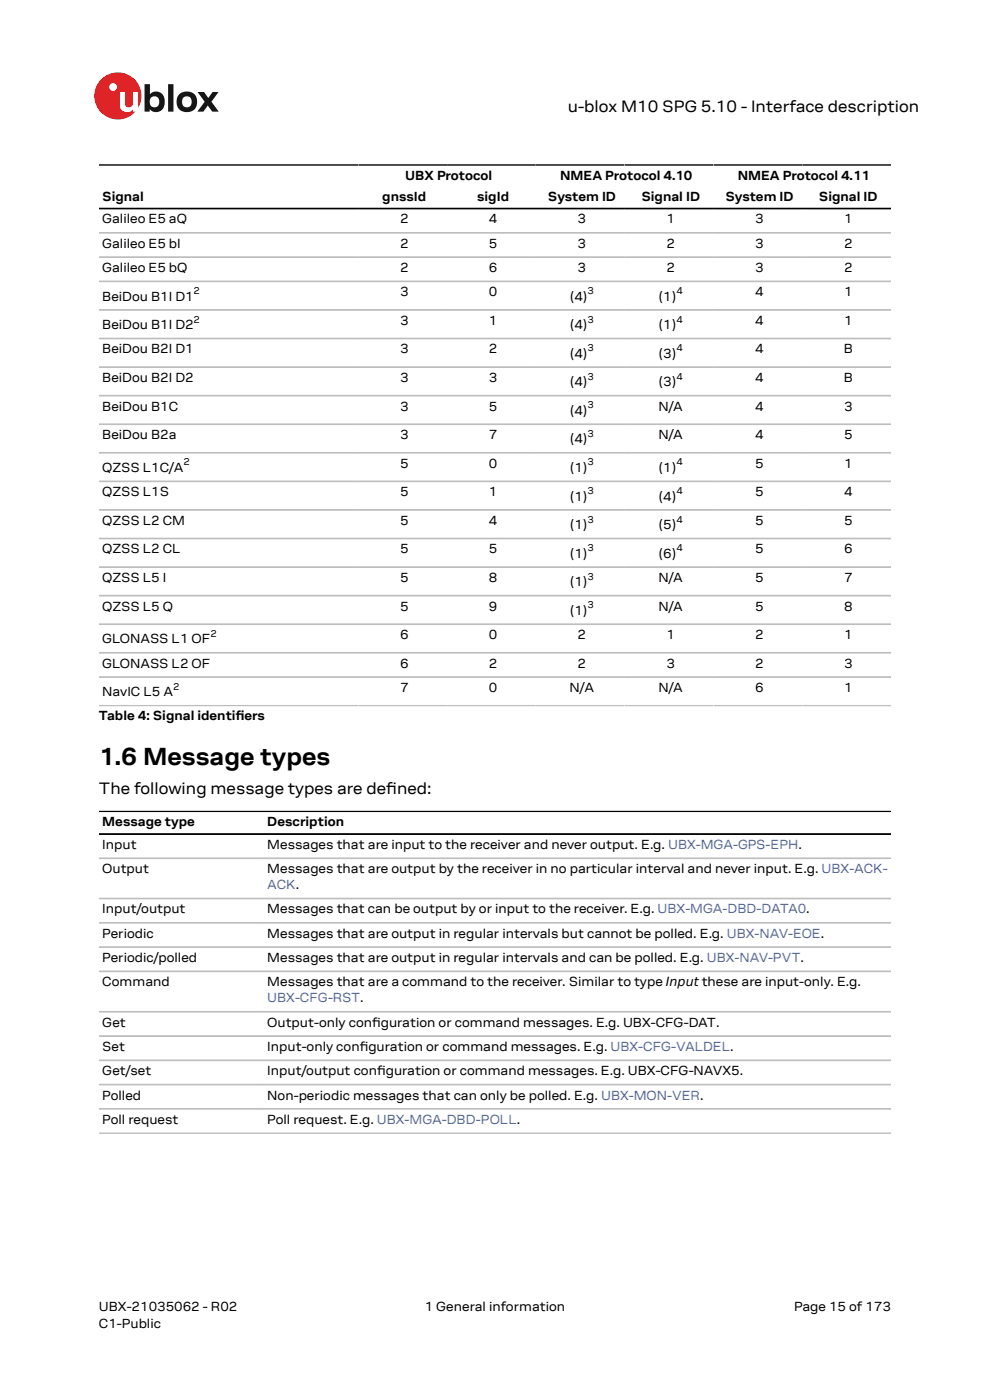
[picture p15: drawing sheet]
<svg xmlns="http://www.w3.org/2000/svg" width="210mm" height="297mm" viewBox="0 0 210 297" stroke-linecap="round" stroke-linejoin="round" font-family="sans-serif">
<defs><g id="words">
<text font-size="5.3" x="21" y="162.3">1.6 Message types</text>
<g font-size="3.5">
<text x="120.4" y="23.7">u-blox M10 SPG 5.10 - Interface description</text>
<text x="21" y="168.5">The following message types are defned:</text>
<text x="81.9" y="168.5">i</text>
</g>
<g font-size="2.8">
<text x="86" y="38.2">UBX Protocol</text>
<text x="118.8" y="38.2">NMEA Protocol 4.10</text>
<text x="156.5" y="38.2">NMEA Protocol 4.11</text>
<text x="21.7" y="42.6">Signal</text>
<text x="21.7" y="47.4">Galileo E5 aQ</text>
<text x="81.1" y="42.6">gnssId</text>
<text x="84.9" y="47.4">2</text>
<text x="101.2" y="42.6">sigId</text>
<text x="103.7" y="47.4">4</text>
<text x="116.2" y="42.6">System ID</text>
<text x="122.5" y="47.4">3</text>
<text x="136.1" y="42.6">Signal ID</text>
<text x="141.4" y="47.4">1</text>
<text x="153.9" y="42.6">System ID</text>
<text x="160.2" y="47.4">3</text>
<text x="173.7" y="42.6">Signal ID</text>
<text x="179" y="47.4">1</text>
<text x="21.7" y="52.6">Galileo E5 bI</text>
<text x="84.9" y="52.6">2</text>
<text x="103.7" y="52.6">5</text>
<text x="122.5" y="52.6">3</text>
<text x="141.4" y="52.6">2</text>
<text x="160.2" y="52.6">3</text>
<text x="179" y="52.6">2</text>
<text x="21.7" y="57.7">Galileo E5 bQ</text>
<text x="84.9" y="57.7">2</text>
<text x="103.7" y="57.7">6</text>
<text x="122.5" y="57.7">3</text>
<text x="141.4" y="57.7">2</text>
<text x="160.2" y="57.7">3</text>
<text x="179" y="57.7">2</text>
<text x="21.7" y="63.8">BeiDou B1I D1</text>
<text x="84.9" y="62.9">3</text>
<text x="103.7" y="62.9">0</text>
<text x="120.9" y="63.8">(4)</text>
<text x="139.7" y="63.8">(1)</text>
<text x="160.2" y="62.9">4</text>
<text x="179" y="62.9">1</text>
<text x="21.7" y="69.8">BeiDou B1I D2</text>
<text x="84.9" y="68.9">3</text>
<text x="103.7" y="68.9">1</text>
<text x="120.9" y="69.8">(4)</text>
<text x="139.7" y="69.8">(1)</text>
<text x="160.2" y="68.9">4</text>
<text x="179" y="68.9">1</text>
<text x="21.7" y="75">BeiDou B2I D1</text>
<text x="84.9" y="75">3</text>
<text x="103.7" y="75">2</text>
<text x="120.9" y="75.9">(4)</text>
<text x="139.7" y="75.9">(3)</text>
<text x="160.2" y="75">4</text>
<text x="179" y="75">B</text>
<text x="21.7" y="81">BeiDou B2I D2</text>
<text x="84.9" y="81">3</text>
<text x="103.7" y="81">3</text>
<text x="120.9" y="82">(4)</text>
<text x="139.7" y="82">(3)</text>
<text x="160.2" y="81">4</text>
<text x="179" y="81">B</text>
<text x="21.7" y="87.1">BeiDou B1C</text>
<text x="84.9" y="87.1">3</text>
<text x="103.7" y="87.1">5</text>
<text x="120.9" y="88">(4)</text>
<text x="139.7" y="87.1">N/A</text>
<text x="160.2" y="87.1">4</text>
<text x="179" y="87.1">3</text>
<text x="21.7" y="93.2">BeiDou B2a</text>
<text x="84.9" y="93.2">3</text>
<text x="103.7" y="93.2">7</text>
<text x="120.9" y="94.1">(4)</text>
<text x="139.7" y="93.2">N/A</text>
<text x="160.2" y="93.2">4</text>
<text x="179" y="93.2">5</text>
<text x="21.7" y="100.1">QZSS L1C/A</text>
<text x="84.9" y="99.2">5</text>
<text x="103.7" y="99.2">0</text>
<text x="120.9" y="100.1">(1)</text>
<text x="139.7" y="100.1">(1)</text>
<text x="160.2" y="99.2">5</text>
<text x="179" y="99.2">1</text>
<text x="21.7" y="105.3">QZSS L1S</text>
<text x="84.9" y="105.3">5</text>
<text x="103.7" y="105.3">1</text>
<text x="120.9" y="106.2">(1)</text>
<text x="139.7" y="106.2">(4)</text>
<text x="160.2" y="105.3">5</text>
<text x="179" y="105.3">4</text>
<text x="21.7" y="111.3">QZSS L2 CM</text>
<text x="84.9" y="111.3">5</text>
<text x="103.7" y="111.3">4</text>
<text x="120.9" y="112.3">(1)</text>
<text x="139.7" y="112.3">(5)</text>
<text x="160.2" y="111.3">5</text>
<text x="179" y="111.3">5</text>
<text x="21.7" y="117.4">QZSS L2 CL</text>
<text x="84.9" y="117.4">5</text>
<text x="103.7" y="117.4">5</text>
<text x="120.9" y="118.3">(1)</text>
<text x="139.7" y="118.3">(6)</text>
<text x="160.2" y="117.4">5</text>
<text x="179" y="117.4">6</text>
<text x="21.7" y="123.5">QZSS L5 I</text>
<text x="84.9" y="123.5">5</text>
<text x="103.7" y="123.5">8</text>
<text x="120.9" y="124.4">(1)</text>
<text x="139.7" y="123.5">N/A</text>
<text x="160.2" y="123.5">5</text>
<text x="179" y="123.5">7</text>
<text x="21.7" y="129.5">QZSS L5 Q</text>
<text x="84.9" y="129.5">5</text>
<text x="103.7" y="129.5">9</text>
<text x="120.9" y="130.4">(1)</text>
<text x="139.7" y="129.5">N/A</text>
<text x="160.2" y="129.5">5</text>
<text x="179" y="129.5">8</text>
<text x="21.7" y="136.5">GLONASS L1 OF</text>
<text x="84.9" y="135.6">6</text>
<text x="103.7" y="135.6">0</text>
<text x="122.5" y="135.6">2</text>
<text x="141.4" y="135.6">1</text>
<text x="160.2" y="135.6">2</text>
<text x="179" y="135.6">1</text>
<text x="21.7" y="141.7">GLONASS L2 OF</text>
<text x="84.9" y="141.7">6</text>
<text x="103.7" y="141.7">2</text>
<text x="122.5" y="141.7">2</text>
<text x="141.4" y="141.7">3</text>
<text x="160.2" y="141.7">2</text>
<text x="179" y="141.7">3</text>
<text x="21.7" y="147.7">NavIC L5 A</text>
<text x="84.9" y="146.8">7</text>
<text x="103.7" y="146.8">0</text>
<text x="120.8" y="146.8">N/A</text>
<text x="139.7" y="146.8">N/A</text>
<text x="160.2" y="146.8">6</text>
<text x="179" y="146.8">1</text>
<text x="21" y="152.7">Table 4: Signal identifers</text>
<text x="50" y="152.7">i</text>
<text x="21.7" y="175.3">Message type</text>
<text x="56.7" y="175.3">Description</text>
<text x="21.7" y="180.1">Input</text>
<text x="21.7" y="185.2">Output</text>
<text x="56.7" y="180.1">Messages that are input to the receiver and never output. E.g. UBX-MGA-GPS-EPH.</text>
<text x="56.7" y="185.2">Messages that are output by the receiver in no particular interval and never input. E.g. UBX-ACK-</text>
<text x="21.7" y="193.8">Input/output</text>
<text x="56.7" y="193.8">Messages that can be output by or input to the receiver. E.g. UBX-MGA-DBD-DATA0.</text>
<text x="21.7" y="198.9">Periodic</text>
<text x="56.7" y="198.9">Messages that are output in regular intervals but cannot be polled. E.g. UBX-NAV-EOE.</text>
<text x="21.7" y="204.1">Periodic/polled</text>
<text x="21.7" y="209.2">Command</text>
<text x="56.7" y="204.1">Messages that are output in regular intervals and can be polled. E.g. UBX-NAV-PVT.</text>
<text x="56.7" y="209.3">Messages that are a command to the receiver. Similar to type Input these are input-only. E.g.</text>
<text x="21.7" y="217.8">Get</text>
<text x="56.7" y="217.8">Output-only confguration or command messages. E.g. UBX-CFG-DAT.</text>
<text x="78.9" y="217.8">i</text>
<text x="21.7" y="223">Set</text>
<text x="56.7" y="223">Input-only confguration or command messages. E.g. UBX-CFG-VALDEL.</text>
<text x="76.3" y="223">i</text>
<text x="21.7" y="228.1">Get/set</text>
<text x="21.7" y="233.3">Polled</text>
<text x="56.7" y="228.1">Input/output confguration or command messages. E.g. UBX-CFG-NAVX5.</text>
<text x="56.7" y="233.3">Non-periodic messages that can only be polled. E.g. UBX-MON-VER.</text>
<text x="80" y="228.1">i</text>
<text x="21.7" y="238.4">Poll request</text>
<text x="56.7" y="238.4">Poll request. E.g. UBX-MGA-DBD-POLL.</text>
<text x="21" y="278">UBX-21035062 - R02</text>
<text x="21" y="281.8">C1-Public</text>
<text x="90.1" y="278">1 General information</text>
<text x="168.4" y="278">Page 15 of 173</text>
</g>
<g font-size="2.8" fill="#4664b4">
<text x="56.7" y="188.6">ACK.</text>
<text x="56.7" y="212.7">UBX-CFG-RST.</text>
</g>
<g font-size="2.1">
<text x="41.1" y="62.4">2</text>
<text x="124.6" y="62.4">3</text>
<text x="143.5" y="62.4">4</text>
<text x="41.1" y="68.4">2</text>
<text x="124.6" y="68.4">3</text>
<text x="143.5" y="68.4">4</text>
<text x="124.6" y="74.5">3</text>
<text x="143.5" y="74.5">4</text>
<text x="124.6" y="80.5">3</text>
<text x="143.5" y="80.5">4</text>
<text x="124.6" y="86.6">3</text>
<text x="124.6" y="92.7">3</text>
<text x="38.9" y="98.7">2</text>
<text x="124.6" y="98.7">3</text>
<text x="143.5" y="98.7">4</text>
<text x="124.6" y="104.8">3</text>
<text x="143.5" y="104.8">4</text>
<text x="124.6" y="110.8">3</text>
<text x="143.5" y="110.8">4</text>
<text x="124.6" y="116.9">3</text>
<text x="143.5" y="116.9">4</text>
<text x="124.6" y="123">3</text>
<text x="124.6" y="129">3</text>
<text x="44.6" y="135.1">2</text>
<text x="36.7" y="146.3">2</text>
</g>
</g></defs>
<circle cx="25" cy="20.4" r="5" fill="#ed2023"/>
<circle cx="24" cy="18.5" r=".83" fill="#fff"/>
<g fill="#151516">
<path d="M35.7 17.9h1.1v5.8h-1.1z"/>
<path d="M41.9 19.5h1.4l.9 1.3 .9-1.3h1.3l-1.6 2.1 1.6 2.1h-1.4l-.9-1.3-1 1.3h-1.2l1.5-2.1z"/>
<path d="M32 20.7a1.17 1.17 0 0 0-.1 1.5 1.17 1.17 0 0 0 1.4 .4 1.16 1.16 0 0 0 .4-1.6 1.16 1.16 0 0 0-1.7-.3zM30.7 17.9h1.1v2.1a1.82 1.82 0 0 1 2.2-.4 1.82 1.82 0 0 1 .9 2 1.83 1.83 0 0 1-1 2 1.83 1.83 0 0 1-2.1-.5v.6h-1.1z"/>
<path d="M38.9 20.7a1.18 1.18 0 0 0-.2 1.5 1.18 1.18 0 0 0 1.5 .4 1.18 1.18 0 0 0 .4-1.5 1.18 1.18 0 0 0-1.5-.5zM37.4 21.6a2.25 2.25 0 0 1 4.5 0 2.25 2.25 0 0 1-4.5 0z"/>
</g>
<path d="M25.4 19.5h1.1v2.5a.84 .84 0 0 0 1 .8 .84 .84 0 0 0 .7-1v-2.3h1.1v4.2h-1.1v-.5a1.59 1.59 0 0 1-1.8 .5 1.59 1.59 0 0 1-1-1.5z" fill="#fff"/>
<path d="M21 35h168M21 44.2h168M21 176.9h168M21 172.1h168" fill="none" stroke="#000" stroke-width=".35"/>
<g fill="none" stroke="#bebebe" stroke-width=".35">
<path d="M21 49.4h168M21 54.5h168M21 59.7h168M21 65.8h168M21 71.8h168M21 77.9h168M21 83.9h168M21 90h168M21 96.1h168M21 102.1h168M21 108.2h168M21 114.2h168"/>
<path d="M21 120.3h168M21 126.4h168M21 132.4h168M21 138.5h168M21 143.6h168M21 149.7h168M21 182.1h168M21 195.8h168M189 190.6h-168M21 200.9h168M21 214.6h168M189 206.1h-168"/>
<path d="M189 219.8h-168M21 224.9h168M21 235.2h168M189 230.1h-168M21 240.4h168"/>
</g>
<use href="#words"/>
</svg>
